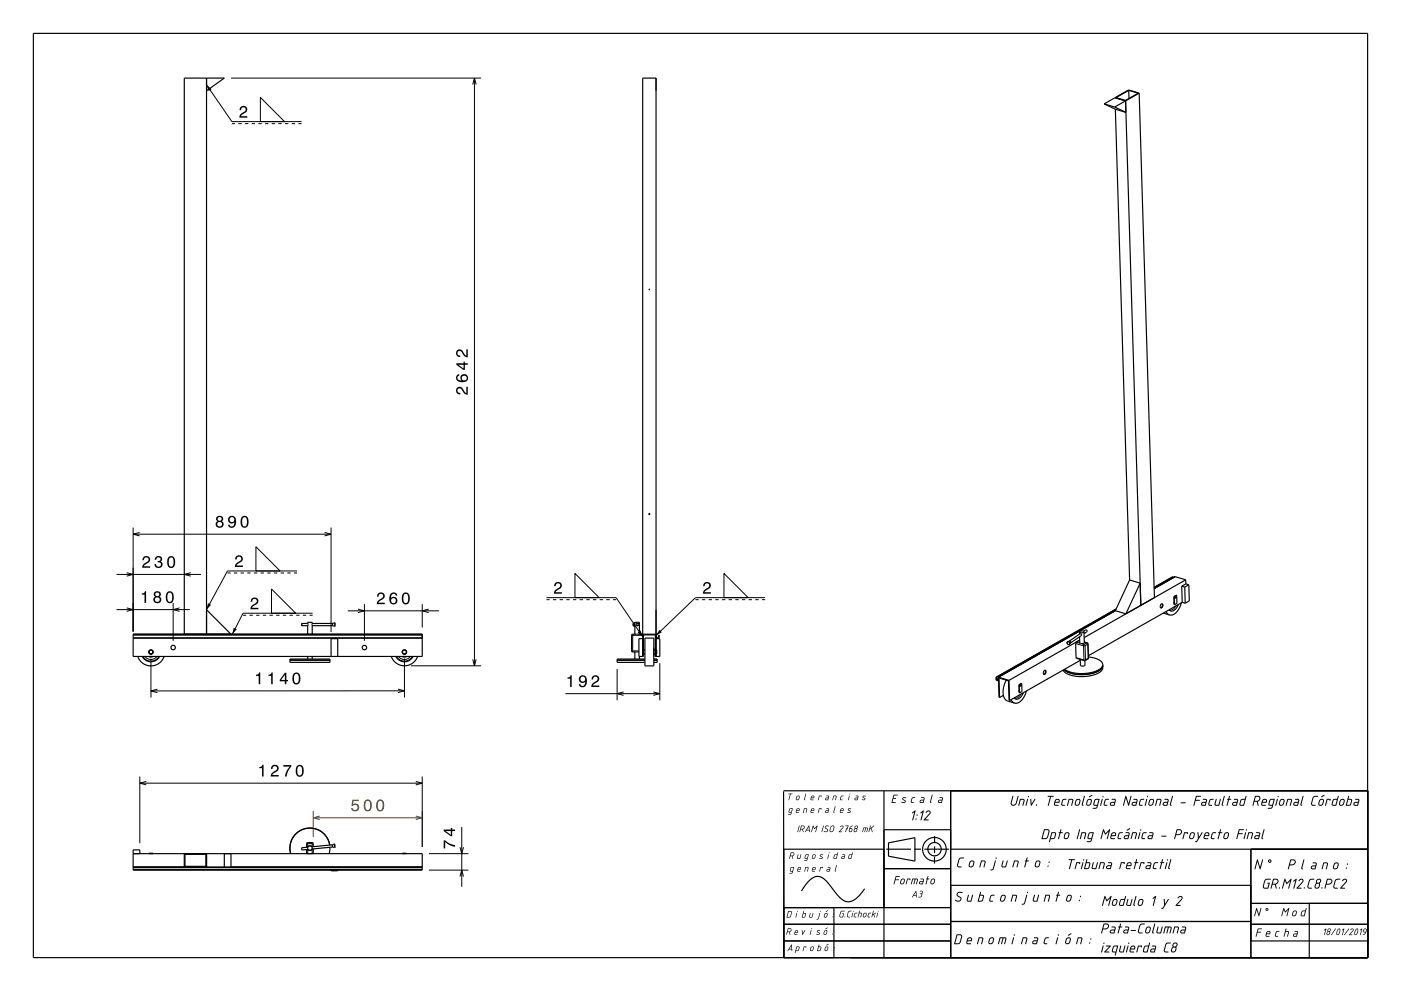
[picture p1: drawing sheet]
<svg xmlns="http://www.w3.org/2000/svg" width="420mm" height="297mm" viewBox="0 0 420 297" stroke-linecap="round" stroke-linejoin="round" font-family="sans-serif">
<g fill="none" stroke="#000" stroke-width=".35">
<path d="M10 10h400v277h-400zM61.9 23.4v166.7M61.9 27.2l5.3-3.8h-12v166.7M331 31.1l3.2 1M331 31.1l3.4 1.6M334.2 32.1l3.3 1.6M334.3 29.3l3.1 .9M334.4 32.7l3.1 1M334.4 32.7l4.2 141.1M334.5 29.3l3.9-2.2 2.8 .8-3.8 2.2zM337.4 30.2l.1 3.5M338.4 27.1l.1 2.4"/>
<path d="M341.5 27.9l-3.2-.9-7.3 4.1M341.5 27.9l-7.3 4.2M341.5 27.9l4.6 151.2-4.1 2.3-4.6-151.2M194.7 86.7h.1M194.5 154l.2-.1v.3zM338.6 173.8l3.2 1-4.3 9.2-3.1-1M338.6 173.8l-4.2 9.2M351.7 172.9v.2M351.7 172.9l-5.7 3.1M351.7 172.9l-5.7 3.2M351.9 178.8h.1M351.9 178.8l.2 2.5"/>
<path d="M352 178.8l.1 2.5M352.3 172.8l-6.3 3.6M352.4 178.9l-.1 .3M352.8 178.4l-.9 .4M352.8 178.4v2.4l-.7 .5M352.8 178.4l-.8 .4M354.3 175.7l.9 .2M354.3 175.7l.1 4.8M355.2 175.9l.1 4.9M355.5 173.8l-3.3-1-6.2 3.5M355.5 173.8v1.2M355.5 173.8l-30.5 17.3"/>
<path d="M355.5 175l.9 .3M355.5 175l-1.2 .7M356.4 175.3l.1 4.8-1.2 .7M356.4 175.3l-1.2 .6M39.9 190.1h86.7v6.6h-86.7zM39.9 191.3h86.7M39.9 190.3h86.7M41.3 196.7a4.2 4.2 0 0 0 3.9 2.9 4.2 4.2 0 0 0 4-2.9M42.6 196.7a2.92 2.92 0 0 0 5.2 0M44.5 196.7l.7 .2 .8-.2M44.6 195.1v.6M45 196h.5"/>
<path d="M45.1 196.7h.3M45.8 195.1v.6M61.9 182.7l7.3 7.4M86.9 197.5h12v1h-12zM86.9 197.8h12M90.4 186.8v.7M90.4 186.8h1.8M90.4 187.5h1.8M92.2 186.8v-.3h1.4v.4M92.2 187.5v2.6M92.2 196.7v.8M92.2 186.8v.7"/>
<path d="M93.6 186.9v.6M93.6 186.8h6.1M93.6 187.5v2.6M93.6 196.7v.8M93.6 187.5h6.1M99.2 196.7v-5.3h2v5.3M99.7 186.8l.7-.1v.4v.6l-.7-.2M99.7 186.8v.7M117.3 196.7a4.2 4.2 0 0 0 3.9 2.8 4.2 4.2 0 0 0 4-2.8M118.6 196.7a2.92 2.92 0 0 0 5.2 0M120.5 196.7l.7 .2 .8-.2M120.6 195.1v.6"/>
<path d="M121 196h.5M121.1 196.7h.3M121.8 195.1v.6M185 197.8h8.3M190.3 186.9l-.3 .2 .3 .4M190.3 186.7l-.3 .1-.2 .4 .1 .4 .4 .1M190.3 190.1v-3.6h1.4v3.6M190.3 195.4v2.1M191.2 186.8l-.5 .4 .2 .2 .3 .1M191.2 186.8l.4 .3-.4 .4M191.2 186.8l-.3 .4 .3 .3M191.7 196.7v.8"/>
<path d="M192.7 191.4h-1.2v5.3h1.4v-6.4h3.6v6.4h1.3v-5.3h-1.1M192.7 196.7v-173.3h4v173.3M192.9 196h.4M192.9 194.8h.4M193.3 191.2h2.7v8.4h-2.7zM193.3 197.5h-8.3v1h8.3M196 196h.5M196 197.5h1v1h-1M196 197.8h1M196 194.8h.5M196.7 191.1l.8 .2 .1-1-.1 .8h-.6l-.1-1-7.3 .1-.1 5.1 2.1 .1M196.7 194.8h.2v1.2h-.2"/>
<path d="M320.5 192.2l3.3-2.3 .4 .2v.4l-3.3 2.2M320.6 192.2l.3 .1v.4M320.6 192.2l-.6 .2v.5l.5 .3 .4-.5M323.5 192h.2M323.6 189.4v.6M323.6 190.8l.1 1.9M323.7 191.9l-21.2 12M323.7 192.5a.96 .96 0 0 0 1.4 .2v-.1M323.8 197.6l.1 1.8 .3 .2 1-.2v-1.4M323.9 197.9l-21.2 12M324.8 189.2l.7-.5 .4 .4-.9 .8M325 189.3l-.7 .4-.7-.3"/>
<path d="M325 189.3l-.7-.2-.7 .3M325 189.3l.1 3.3M325.1 192.4l.8 .3 .3 .3 .1 4.2-.2 .3-1 .5-2.5-.8-.1-4.4 .2-.4M325.1 192.5v.1M326.3 196.9a4.6 4.6 0 0 1 4.3 2.1v.2M330.6 199.2l-.4 .9-1 .7-1.6 .7-2 .3a9.5 9.5 0 0 1-6.4-1.2M330.6 199.2v.3M330.6 199.5l-.1 1.1-.9 .9-1.7 .8-2 .4a8.5 8.5 0 0 1-7.1-1.7l-.1-.2M334.4 183l-35.1 20 .2 6h.2M334.4 182.9l-35.2 20M334.6 182.6l-35.9 20.4M334.6 182.5l-36 20.5"/>
<path d="M348.1 181.1l.4-.1 .1 .6a.44 .44 0 0 1-.1 .6 .44 .44 0 0 1-.6-.1zM348.3 180.9l.1 .7-.4 .6M348.8 183.7l1.8 .6M349.6 183.3l.4 .6 .6 .4M352 180.4v.5M353.3 181.2a2.12 2.12 0 0 1-2.5 1.8l-.3-.2M354.2 180.7a3.9 3.9 0 0 1-3.5 3.6h-.1M354.4 180.5l-28.1 16M354.4 180.5l.9 .3M298.6 203v.8l.7 .2M298.6 203h.1M298.7 203v.7l.5 .2"/>
<path d="M299.2 203.9h.1M299.2 202.9v1M299.2 202.9l3.3 1M299.3 203.9v.1M299.3 204h.1M299.7 209l-.2-5.8 2.8 .8 .2 5.9h.2M300.8 208.4l-1.1 .6M301.7 203.8l-.9 2.7 .1 2.3 .9 1.2 2.4 .7M302.5 203.9l.2 6M303.1 209.7l.5 .7 .6 .3M305.5 205.2h.1M305.5 205.2l.1 2.5"/>
<path d="M305.5 206.8v.6M305.6 205.2v2.5M305.9 205.3l-.1 .3M306.3 204.8l-.7 .4M306.3 204.8l-.8 .4M306.3 204.8l.1 2.5-.8 .4M306.8 207.6a2.12 2.12 0 0 1-2.4 1.9l-.4-.3M307.7 207.1a3.9 3.9 0 0 1-3.4 3.6h-.1M313 202.1h-.1M313.2 202.1l.3-.4v-.7a.67 .67 0 0 0-.7 .4 .67 .67 0 0 0 .2 .7M313.2 202.1h-.2M313.3 200.9l.1 .6-.5 .6"/>
<path d="M319 200.7a10 10 0 0 0 11.3-.4l.3-.8-.3 .8-.9 .8-1.6 .6-1.9 .4a9.4 9.4 0 0 1-6.9-1.4zM234.9 237.2l.1 49.8v-32.5h30M234.9 237h175.1M265 237v50M285 237v50M39.9 255.8h86.7v5h-86.7v-6.1h2v1.1M39.9 259.8h86.7M39.9 260h86.7M44.6 255.8h1.2M55.2 255.8v4M55.4 256h6.3v3.6h-6.3zM61.9 255.8v4"/>
<path d="M67.2 255.8v4M69.2 255.8v4M91.9 254.6v1.2M93.5 253.8l-.6-.3-.6 .4-1.9 .2 .1 .6 1.8-.1 .7 .3 .6-.5 6.1-.5M93.9 253.7l-.1-1.1-1.6-.1-.3 .3v1.1M93.9 254.4v1.4M98.8 253.3a6 6 0 0 0-7.2-5 6 6 0 0 0-4.4 7.5M98.9 253.9l-.2 1.9M99.6 253.2l.8-.2v.9h-.7M99.6 253.2l.1 .7M99.6 253.2l-6.1 .6M120.6 255.8h1.2"/>
<path d="M265 248.7h20M265.7 254.5h7.4M274.1 254.5h2M274.3 258.1l-7.9-1.5v-4l7.9-1.5v7M277.1 254.5h7.4M280.2 256.7l-.1 2.1M280.2 253.7v2M280.2 250.6v2.1M285 254.5h125M375 254.5v32.5M39.9 260.6h86.7M99.2 260.8v.2h2v-.2"/>
<path d="M235 277h50M235 272h50M250 272v15M259.2 266.4a7.1 7.1 0 0 1-4.9 3.9 5 5 0 0 1-3.8-2.8l-.7-.8a9.5 9.5 0 0 0-4-4 4 4 0 0 0-4 2.1l-1.5 2.2M265 260.3h20M285 276.2h90M285 265.3h90M375 277h35M375 270.7h35M392.5 270.7v16.3M235 282h50M375 282h35"/>
<circle cx="352.4" cy="179.1" r=".18"/>
<circle cx="45.2" cy="195.4" r=".67"/>
<circle cx="45.2" cy="195.4" r=".6"/>
<circle cx="51.9" cy="194.1" r=".67"/>
<circle cx="109.2" cy="194.1" r=".67"/>
<circle cx="121.2" cy="195.4" r=".67"/>
<circle cx="121.2" cy="195.4" r=".6"/>
<circle cx="306" cy="205.5" r=".17"/>
<circle cx="92.9" cy="254.2" r=".68"/>
<circle cx="280.1" cy="254.5" r="3.5"/>
<circle cx="280.2" cy="254.5" r="2"/>
</g>
<g fill="none" stroke="#000" stroke-width=".3">
<path d="M61.9 25.4l7.6 11h20.9M69.2 23.4h75M69.5 37.1h1M71.5 37.1h1M73.5 37.1h1M75.5 37.1h1M77.5 37.1h1M78.1 29.2l7.2 7.2h-7.2zM79.5 37.1h1M81.5 37.1h1M83.5 37.1h1M85.5 37.1h1"/>
<path d="M87.5 37.1h1M89.5 37.1h.9M141.7 25.3l.5-1.9 .6 1.9M142.2 23.4v176.1M39.9 158.1v31.2M41.8 159.6l-1.9 .5 1.9 .5M97.3 159.6l1.9 .5-1.9 .5M99.2 158.1v31.3M34.9 172.2h25.3M38 171.6l1.9 .6-1.9 .5M39.9 160.1h59.3M57.2 171.6l-2 .6 2 .5"/>
<path d="M68.2 171.7h.9M70.1 171.7h1M72.1 171.7h1M74.1 171.7h1M76.1 171.7h1M76.7 163.9l7.3 7.2h-7.3zM78.1 171.7h1M80.1 171.7h1M81.4 176.5l7.2 7.3h-7.2zM82.1 171.7h1M84.1 171.7h1M86.1 171.7h1"/>
<path d="M88.1 171.7h1M89.1 171.1h-20.9l-6.3 11.6M163.8 179.1h20.9l8 11.7M163.8 179.7h1M165.8 179.7h1M167.8 179.7h1M169.8 179.7h1M171.8 179.7h1M172.4 171.9l7.2 7.2h-7.2zM173.8 179.7h1M175.8 179.7h1M177.8 179.7h1"/>
<path d="M179.8 179.7h1M181.8 179.7h1M183.8 179.7h.9M208.5 179.7h.9M210.4 179.7h1M212.4 179.7h1M214.4 179.7h1M216.4 179.7h1M217 171.9l7.3 7.2h-7.3zM218.4 179.7h1M220.4 179.7h1M222.4 179.7h1"/>
<path d="M224.4 179.7h1M226.4 179.7h1M228.4 179.7h1M229.4 179.1h-20.9l-11.8 11.3M34.9 182.7h22M38 182.2l1.9 .5-1.9 .5M39.9 191.1h86.7M42.9 196.7a2.74 2.74 0 0 0 4.7 0M43.5 196.7a2.24 2.24 0 0 0 3.5 0M45.2 197.4l.1 11.7M51.9 180.7v11.4M53.8 182.2l-1.9 .5 1.9 .5"/>
<path d="M72.9 184.4h.9M74.8 184.4h1M76.8 184.4h1M78.8 184.4h1M80.8 184.4h1M82.8 184.4h1M84.8 184.4h1M86.8 184.4h1M88.8 184.4h1M90.8 184.4h1M92.8 184.4h.9M93.7 183.8h-20.8l-3.3 6.3"/>
<path d="M100.3 186.7v1M104.2 183.1h27.4M107.3 182.5l1.9 .6-1.9 .5M109.2 181.1v11M118.9 196.7a2.74 2.74 0 0 0 4.7 0M119.5 196.7a2.24 2.24 0 0 0 3.5 0M121.2 197.4l.1 11.6M123.2 199.5h21M126.6 181.1v7M128.5 182.5l-1.9 .6 1.9 .5M141.7 197.6l.5 1.9 .6-1.9M189.3 190.4h3.4"/>
<path d="M189.3 195.1h2.2M189.7 190.1v5.3M190.3 186.7l-.5 .4 .1 .4 .4 .2M197.8 198.7v11.2M320.2 192.2l.5 .3v.5M322.5 192.8l2.3 .8M322.6 197.1l2.4 .7M322.7 192.4l1.1 .4M323.5 192h.2M324.1 192.9l.9 .2M324.8 193.6l.2 4.2M325 197.8l.1 .2"/>
<path d="M325 193.1l-.2 .5M325 193.1l.3 .4M325.1 192.4l.7 .3M325.3 193.5l-.5 .1M325.3 193.5l.1 4.3M325.4 197.8h-.4M325.4 197.8l-.1 .2M325.8 192.7l.3 .4M325.8 192.7l-.8 .4M325.9 192.7h-.1M326.1 193.1l-.8 .4M326.1 193.1l.1 4.2"/>
<path d="M326.2 193l-.1 .1M326.2 197.3l-.1 .2M326.2 197.3l-.8 .5M326.3 197.2l-.1 .1M352.5 181.6a1.64 1.64 0 0 1-2 1.1M47.2 206.6l-1.9 .5 1.9 .5M119.3 206.5l2 .5-2 .6M121.3 207l-76 .1M169.5 207.9h28.3M185 200.5v9.4M186.9 207.4l-1.9 .5 1.9 .5M195.9 207.4l1.9 .5-1.9 .5"/>
<path d="M299.2 203.4l-.5 .3M299.2 203.5l-.4 .2M299.2 203.8v.1M306.1 208a1.64 1.64 0 0 1-2.1 1.2M41.9 232.7v20M126.6 232.7v21.1M91.9 252.8h2M92.2 252.5v1.4M92.2 254.6v1.2M93.6 252.5v1.3M93.6 254.4v1.4M100.3 253l.1 1"/>
<path d="M128.6 255.8h11.8M137.9 253.9l.5 1.9 .5-1.9M138.4 247.8v18M39.9 260h86.7M39.9 260.6h86.7M128.6 260.8h11.8M137.9 262.7l.5-1.9 .5 1.9"/>
<circle cx="320.3" cy="192.8" r=".4"/>
</g>
<path d="M93.9 243.1v7.7M126.6 243.1v10.7" fill="none" stroke="#804000" stroke-width=".3"/>
<g fill="#000">
<path d="M61.9 25.4l1.5 1.3-.8 .6z" fill-rule="evenodd"/>
<path d="M72.1 32.1a1.18 1.18 0 0 1 2 .3 1.18 1.18 0 0 1-1 1.6l-.9 .8h1.9v.5h-2.4a2.75 2.75 0 0 1 1.8-2.1 .69 .69 0 0 0-.4-1.1 .69 .69 0 0 0-.8 .9h-.5z" fill-rule="evenodd"/>
<path d="M137 116.2a1.2 1.2 0 0 0-.2 1.4 1.2 1.2 0 0 0 1.2 .6v-.4a.7 .7 0 0 1-.9-.5 .7 .7 0 0 1 .5-.9 .7 .7 0 0 1 .9 .5l.2 .3a1.64 1.64 0 0 0 1.5 1.1v-2.4h-.4v1.9l-.4-.3-.8-1.2a1.11 1.11 0 0 0-1.6-.1zM137 112.4a1.44 1.44 0 0 0 .1 1.7 1.44 1.44 0 0 0 1.6 .5 1.26 1.26 0 0 0 1.6-1 1.26 1.26 0 0 0-1.1-1.5 1.11 1.11 0 0 0-1.1 .7 1.11 1.11 0 0 0 .3 1.3 1.02 1.02 0 0 1-1.3-.9l.2-.4 .4-.2v-.5zM138.4 113.3a.75 .75 0 0 1 1.5 0 .75 .75 0 0 1-1.5 0zM136.8 108.9v.4l2.1 1.6h.5v-1.6h.8v-.4h-.8v-.5h-.4v.5zM137.4 109.3h1.6v1.1zM137 105a1.2 1.2 0 0 0-.2 1.4 1.2 1.2 0 0 0 1.2 .6v-.4a.7 .7 0 0 1-.9-.6 .7 .7 0 0 1 .5-.8 .7 .7 0 0 1 .9 .5l.2 .3a1.64 1.64 0 0 0 1.5 1.1v-2.4h-.4v1.9l-.4-.3-.8-1.2a1.11 1.11 0 0 0-1.6-.1z" fill-rule="evenodd"/>
<path d="M65 154.8l-.2 .3a.8 .8 0 0 0 .4 1.1 1.09 1.09 0 0 0-.2 1.6 1.09 1.09 0 0 0 1.7 0 1.09 1.09 0 0 0-.2-1.6 .95 .95 0 0 0 .3-1.3 .95 .95 0 0 0-1.4-.3zM65.1 157.1a.71 .71 0 0 1 1.4 0 .71 .71 0 0 1-1.4 0zM65.2 155.5a.6 .6 0 0 1 1.2 0 .6 .6 0 0 1-1.2 0zM68.7 154.9a1.15 1.15 0 0 0-.1 1.7 1.15 1.15 0 0 0 1.7-.1 1.02 1.02 0 0 1-.8 1.3l-.5-.2-.2-.4h-.4a1.23 1.23 0 0 0 1.4 .9 1.23 1.23 0 0 0 1-1.4 1.41 1.41 0 0 0-.4-1.7 1.41 1.41 0 0 0-1.7-.1zM68.8 155.7a.75 .75 0 0 1 1.5 0 .75 .75 0 0 1-1.5 0zM72.4 155a2.02 2.02 0 0 0 .9 3.2 2.03 2.03 0 0 0 .9-3.2 1.11 1.11 0 0 0-1.8 0zM73 155.1h.6a2.37 2.37 0 0 1 0 2.6h-.6a2.38 2.38 0 0 1 0-2.6z" fill-rule="evenodd"/>
<path d="M43 166.9l-.3 1h.5a.7 .7 0 0 1 .5-.8 .7 .7 0 0 1 .8 .5 .7 .7 0 0 1-.5 .8l-.3 .2a1.63 1.63 0 0 0-1.1 1.6h2.4v-.5h-1.9l.9-.8a1.17 1.17 0 0 0 .9-1.6 1.17 1.17 0 0 0-1.9-.4zM46.7 166.9l-.3 .9h.4a.62 .62 0 0 1 .4-.8 .62 .62 0 0 1 .8 .3 .62 .62 0 0 1-.2 .8h-.5v.4a.72 .72 0 0 1 .9 .5 .72 .72 0 0 1-.5 .9 .72 .72 0 0 1-.9-.5v-.3h-.5a1.18 1.18 0 0 0 1.5 1.1 1.18 1.18 0 0 0 .6-1.8l-.2-.1a1.01 1.01 0 0 0 0-1.6 1.01 1.01 0 0 0-1.5 .2zM50.4 167.1a2.02 2.02 0 0 0 .9 3.2 2.03 2.03 0 0 0 .9-3.2 1.11 1.11 0 0 0-1.8 0zM51 167.1h.7a2.37 2.37 0 0 1 0 2.7h-.7a2.37 2.37 0 0 1 0-2.7z" fill-rule="evenodd"/>
<path d="M70.8 166.7a1.18 1.18 0 0 1 1.9 .3 1.18 1.18 0 0 1-.9 1.7l-.9 .8h1.9v.4h-2.4a2.76 2.76 0 0 1 1.8-2 .69 .69 0 0 0-.5-1.1 .69 .69 0 0 0-.8 .9h-.4z" fill-rule="evenodd"/>
<path d="M166.4 174.7a1.18 1.18 0 0 1 2 .3 1.18 1.18 0 0 1-1 1.7l-.8 .8h1.9v.4h-2.5a2.75 2.75 0 0 1 1.8-2 .69 .69 0 0 0-.4-1.1 .69 .69 0 0 0-.8 .9h-.5z" fill-rule="evenodd"/>
<path d="M211.1 174.7a1.18 1.18 0 0 1 1.9 .3 1.18 1.18 0 0 1-.9 1.7l-.9 .8h1.9v.4h-2.4a2.75 2.75 0 0 1 1.8-2 .69 .69 0 0 0-.5-1.1 .69 .69 0 0 0-.7 .9h-.5z" fill-rule="evenodd"/>
<path d="M42.5 177.8v.4h.8v2.5h.5v-3.5h-.4a.77 .77 0 0 1-.9 .6zM46.4 177.4l-.3 .3a.8 .8 0 0 0 .4 1.1 1.09 1.09 0 0 0-.2 1.6 1.09 1.09 0 0 0 1.7 0 1.09 1.09 0 0 0-.2-1.6 .95 .95 0 0 0 .3-1.3 .95 .95 0 0 0-1.4-.3zM46.4 179.7a.75 .75 0 0 1 1.5 0 .75 .75 0 0 1-1.5 0zM46.5 178.1a.6 .6 0 0 1 1.2 0 .6 .6 0 0 1-1.2 0zM50 177.6a2.02 2.02 0 0 0 .9 3.2 2.04 2.04 0 0 0 .9-3.2 1.11 1.11 0 0 0-1.8 0zM50.6 177.7h.6a2.38 2.38 0 0 1 0 2.6h-.6a2.38 2.38 0 0 1 0-2.6z" fill-rule="evenodd"/>
<path d="M62.4 180.8l.9 .5-1.4 1.4z" fill-rule="evenodd"/>
<path d="M70.1 188.1l.9 .5-1.4 1.5z" fill-rule="evenodd"/>
<path d="M75.5 179.4a1.18 1.18 0 0 1 1.9 .3 1.18 1.18 0 0 1-1 1.7l-.8 .8h1.9v.4h-2.4a2.75 2.75 0 0 1 1.8-2.1 .7 .7 0 0 0-.5-1 .7 .7 0 0 0-.8 .8h-.4z" fill-rule="evenodd"/>
<path d="M113.3 177.9l-.3 .9h.5a.7 .7 0 0 1 .5-.8 .7 .7 0 0 1 .9 .5 .7 .7 0 0 1-.5 .8l-.3 .2a1.63 1.63 0 0 0-1.2 1.6h2.5v-.5h-1.9l.8-.8a1.17 1.17 0 0 0 .9-1.6 1.17 1.17 0 0 0-1.9-.3zM117.2 177.8a2.4 2.4 0 0 0 .2 3.3 1.16 1.16 0 0 0 1.5-.4 1.16 1.16 0 0 0-.1-1.5 1.16 1.16 0 0 0-1.6 0 1.02 1.02 0 0 1 .8-1.2l.5 .1 .2 .4h.4a1.12 1.12 0 0 0-.7-.9 1.12 1.12 0 0 0-1.2 .2zM117.2 180a.75 .75 0 0 1 1.5 0 .75 .75 0 0 1-1.5 0zM120.7 178a2.02 2.02 0 0 0 1 3.2 2.03 2.03 0 0 0 .8-3.2 1.11 1.11 0 0 0-1.8 0zM121.3 178.1h.7a2.37 2.37 0 0 1 0 2.6h-.7a2.37 2.37 0 0 1 0-2.6z" fill-rule="evenodd"/>
<path d="M191.2 189.5l.8-.5 .7 1.8z" fill-rule="evenodd"/>
<path d="M197.7 188.7l.7 .8-1.7 .9z" fill-rule="evenodd"/>
<path d="M76.7 202.2v.4h.9v2.5h.4v-3.6h-.3a.77 .77 0 0 1-1 .7zM80.5 202.2v.4h.8v2.5h.5l-.1-3.6h-.3a.77 .77 0 0 1-.9 .7zM85.4 201.6l-1.5 2.1v.5h1.5v.9h.5v-.9h.4v-.4h-.4l-.1-2.2zM85.4 202.2v1.6h-1.1zM88 202a2.02 2.02 0 0 0 .9 3.2 2.03 2.03 0 0 0 .9-3.2 1.11 1.11 0 0 0-1.8 0zM88.5 202h.7a2.38 2.38 0 0 1 0 2.7h-.7a2.37 2.37 0 0 1 0-2.7z" fill-rule="evenodd"/>
<path d="M170.1 203v.4h.8v2.5h.5v-3.5h-.4a.77 .77 0 0 1-.9 .6zM173.8 202.7a1.15 1.15 0 0 0 0 1.7 1.15 1.15 0 0 0 1.7-.1 1.02 1.02 0 0 1-.9 1.3l-.4-.2-.2-.4h-.5a1.23 1.23 0 0 0 1.5 .9 1.23 1.23 0 0 0 .9-1.4 1.42 1.42 0 0 0-.3-1.8 1.42 1.42 0 0 0-1.8 0zM174 203.5a.75 .75 0 0 1 1.5 0 .75 .75 0 0 1-1.5 0zM177.7 202.7l-.4 .9h.5a.71 .71 0 0 1 .5-.8 .71 .71 0 0 1 .9 .5 .71 .71 0 0 1-.5 .9l-.3 .1a1.64 1.64 0 0 0-1.1 1.6h2.4v-.4h-1.9l.8-.8a1.17 1.17 0 0 0 1-1.7 1.17 1.17 0 0 0-1.9-.3z" fill-rule="evenodd"/>
<path d="M236.4 237.9h1.2l-.6 .1-.5 1.8 .3-1.8zM238.9 238.6l.5-.2 .3 .3-.1 .8-.3 .3h-.5l-.2-.2zM239 238.7l-.2 .7 .2 .2 .3-.1 .2-.6-.1-.3zM241.5 237.8l.2 .2-.4 1.8-.3-.2zM243.4 238.7l-.1 .3h.6v-.3zM243.3 238.6l.5-.2 .3 .3v.5h-.9v.3l.7 .1v.2l-.9-.2zM245.5 238.5l.8 .1-.1 .2-.1-.2h-.4l-.4 1.2zM247.7 238.5l.8 .1-.2 1.2-.9-.2 .2-.5 .7-.1v-.3zM247.6 239.3v.3h.5l.1-.4zM249.9 238.5l.9 .1-.3 1.2-.2-.1 .2-1.1h-.5l-.3 1.2h-.2zM252.2 238.5h.7l-.7 .3-.2 .7 .5 .1v.2l-.7-.2zM254.6 238.5l.1 .1-.4 1.2zM254.7 238a.13 .13 0 0 1 .2 0 .13 .13 0 0 1-.2 0zM256.5 238.5l.8 .1-.2 1.2h-.7l-.2-.2 .2-.5 .7-.1v-.3zM256.4 239.3v.3h.5l.1-.4zM258.7 238.6h.8l-.7 .2 .6 .5-.3 .5-.7-.1 .8-.2-.6-.5z" fill-rule="evenodd"/>
<path d="M267.9 238.2l1.2 .1-1 .1-.2 .8 .7 .1-.8 .1-.3 1h1v.2l-1.2 .1zM270.6 239.1l.5-.2 .6 .2-1 .2 .8 .7-.3 .6-1-.1 .1-.2 .8 .1 .2-.2-.8-.6zM273.4 239h1l-.9 .4-.2 .9 .6 .1v.3l-.6-.1-.3-.2zM276.2 238.9h.7l.3 .3-.4 1.5-.8-.1-.3-.2 .2-.6 1-.1v-.5h-.7zM276 240v.4h.7l.1-.5zM279.4 238.2l.2 .1-.5 2 .1 .3-.1 .1-.3-.4zM281.7 238.9h.7l.3 .3-.4 1.5-.8-.1-.3-.2 .2-.6 1-.1v-.5l-.7-.1zM281.5 240v.4h.7l.1-.5z" fill-rule="evenodd"/>
<path d="M133 251.9v2.4h.5v-2a5.2 5.2 0 0 0 2.9 1.5v-.5a5.3 5.3 0 0 1-3-1.4zM133 248.6v.5l2.1 1.5h.5v-1.5h.8v-.5h-.8v-.5h-.4v.5zM133.6 249.1h1.6v1.1z" fill-rule="evenodd"/>
<path d="M236.7 242.4l1-.1-.5 1.8-.9 .1v-.2h.7l.1-.4-.7-.2zM236.8 242.5l-.2 .8 .6 .1 .2-1zM239 242.5l-.1 .3h.6v-.3zM238.9 242.4l.5-.2 .3 .2v.6h-.9v.2l.7 .2v.2l-.9-.1zM241.1 242.3l.9 .1-.3 1.2v-1.2h-.5l-.3 1.2h-.2zM243.4 242.5l-.1 .3h.6v-.3zM243.3 242.4l.5-.2 .3 .3v.5h-.9v.3l.7 .1v.2l-.9-.1zM245.5 242.3l.8 .1-.1 .2-.1-.2h-.4l-.4 1.2zM247.7 242.3l.8 .1-.2 1.2-.9-.2 .2-.5 .7-.1v-.3zM247.6 243.1v.3h.5l.1-.4zM250.3 241.7h.2l-.4 1.9-.3-.2zM252.3 242.5l-.2 .3h.6v-.3zM252.1 242.4l.5-.2 .3 .2v.6h-.9v.3l.7 .1v.2l-.9-.1zM254.3 242.4l.3-.2 .6 .2-.8 .2 .6 .5-.2 .5-.8-.1 .8-.2-.6-.5z" fill-rule="evenodd"/>
<path d="M237.1 255.5l.7-.1 .3 .4-.1 .5-.4 .3 .1 .8-.3-.8h-.4l-.2 .8h-.2zM237.2 255.6l-.2 .8h.7l.2-.6zM239.2 256.1h.2l-.1 1.1h.4l.3-1.1h.2l-.4 1.3-.9-.2zM241.5 256.1h1l-.5 1.7-.9 .2v-.2h.7l.1-.4-.7-.2zM241.6 256.3l-.2 .8 .6 .1 .2-1zM243.7 256.2l.6-.2 .2 .3-.1 .8-.4 .3-.6-.2zM243.8 256.3l-.2 .7 .2 .2 .4-.1 .1-.7-.2-.2zM245.9 256.1l.9 .1-.8 .2 .6 .5-.2 .5-.8-.1 .8-.2-.6-.5zM248.4 256.1h.1l-.4 1.3zM248.5 255.6a.13 .13 0 0 1 .2 0 .13 .13 0 0 1-.2 0zM250.1 256.2l.8-.2 .2-.5h.2l-.6 1.9-.8-.2zM250.3 256.3l-.2 .9h.5l.3-1zM252.5 256.1l.6-.1 .3 .2-.3 1.2-.9-.2 .2-.5 .7-.1v-.3zM252.5 256.9l-.1 .3h.5l.1-.4zM254.5 256.2l.9-.2 .1-.5h.2l-.6 1.9-.8-.2zM254.7 256.3l-.2 .8 .5 .1 .3-1z" fill-rule="evenodd"/>
<path d="M237.1 260l1-.1-.5 1.8-.9 .1v-.2h.7l.1-.4-.7-.2zM237.2 260.1l-.2 .8 .6 .1 .2-1zM239.4 260.1l-.1 .3h.6v-.3zM239.3 260l.5-.2 .3 .3v.5h-.9v.3l.7 .1v.2h-.7l-.2-.2zM241.5 259.8l.9 .2-.3 1.2v-1.2h-.5l-.3 1.2h-.2zM243.8 260.1l-.1 .3h.6v-.3zM243.7 260l.5-.2 .3 .2v.6h-.9v.3l.7 .1v.2l-.9-.2zM245.9 259.9h.8l-.1 .3-.5-.2-.4 1.2zM248.1 259.9l.8 .1-.2 1.2h-.7l-.2-.2 .2-.5 .7-.1v-.3zM248 260.7v.3h.5l.1-.4zM250.7 259.3h.2l-.4 1.9-.3-.2z" fill-rule="evenodd"/>
<path d="M239.6 247.4l.1 .1-.6 1.9zM240.2 247.4h.7l.3 .4-.1 .5-.4 .3 .1 .8-.3-.8h-.4l-.3 .8-.1-.1zM240.3 247.6l-.2 .8 .7-.1 .2-.6zM242.4 247.8l-.5 .9h.6zM242.4 247.4l.2 .1 .1 1.9-.1-.1-.1-.4h-.7l-.4 .5zM243.7 247.4l.5 .8 .9-.8-.5 2-.2-.1 .4-1.4-.7 .6-.3-.7-.4 1.5h-.2zM246.8 247.4l.2 .1-.6 1.9zM247.5 247.6l.4-.2 .6 .2h-.7l-.3 .2v.3l.8 .6-.2 .5-.4 .2-.7-.3 .7 .1 .3-.3v-.3l-.7-.4zM249.3 247.7l-.4 1.2 .3 .3 .5-.3 .3-1-.2-.3zM249.1 247.6l.7-.2 .4 .5-.3 1.1-.7 .4-.5-.5zM252 247.6l.6-.2 .3 .3-.1 .4-1 1.1 .7 .2h-1l1.2-1.5-.3-.3-.5 .3zM253.4 247.4l1 .1-.4 .8 .2 .2h-.3l-.5 .9 .3-.9-.1-.1 .2-.1 .4-.7h-.7zM254.8 248.4l-.1 .6 .4 .2 .3-.7zM254.9 247.7l.8-.3-.8 .7 .5 .2 .2 .3-.3 .6-.5 .2-.3-.5zM256.4 247.5l.6-.1 .2 .4-.3 .5v.8l-.6 .3-.4-.4zM256.3 248.5l-.2 .6 .4 .1 .3-.7zM256.4 247.9a.33 .33 0 0 0 .6 0 .33 .33 0 0 0-.6 0zM258.8 248l1.3 .1-.2 1.3-.2-.1 .2-1.1h-.3l-.4 1.2 .2-1.2h-.4l-.3 1.1h-.2zM260.9 247.4l.1 .1-.2 .8 1.3-.9-.8 .8 .3 1.2-.5-1-.4 .3-.2 .7-.1-.1z" fill-rule="evenodd"/>
<path d="M273.4 243.5l1.1-.6-.9 3-.1-.2 .6-2.3-.5 .4zM274.4 245.5a.2 .2 0 0 1 .4 0 .2 .2 0 0 1-.4 0zM274.8 244.3a.2 .2 0 0 1 .4 0 .2 .2 0 0 1-.4 0zM275.9 243.5l1-.6-.8 3-.2-.2 .7-2.3-.5 .4zM277.7 243.2l.8-.3 .5 .4-.1 .6-1.5 1.7h.9l.1 .2-1.4 .1-.1-.3 1.8-2.1-.4-.3-.7 .4z" fill-rule="evenodd"/>
<path d="M287.6 257.2l.5-.2 .9 .1-.1 .2h-.9l-.4 .4-.4 1.7 .2 .3h.8v.3l-.9-.1-.4-.4zM290.8 258.1l.8-.2 .5 .3-.2 1.2-.5 .5-.6 .1-.4-.4zM291 258.3l-.3 1a.48 .48 0 0 0 .5 .4 .48 .48 0 0 0 .4-.5l.2-.7a.42 .42 0 0 0-.3-.4 .42 .42 0 0 0-.5 .2zM294.1 257.9h1l.4 .2-.4 1.9-.3-.2 .4-1.4-.2-.2h-.7l-.4 1.7h-.3zM298.3 257.9l.3 .1-.7 2.4-.4 .4-.5 .1-.1-.3 .7-.3zM298.5 257.2a.19 .19 0 0 1 .3 0 .19 .19 0 0 1-.3 0zM300.6 257.9l.3 .1-.4 1.4 .2 .3h.7l.4-1.7 .3-.1-.6 2-.9 .1-.4-.3zM304 257.9h1l.4 .2-.4 1.9-.3-.2 .4-1.4-.2-.2h-.7l-.4 1.7h-.3zM307.8 257l.3 .1-.2 .8 .6 .1-.7 .2-.6 1.8-.2-.2 .5-1.6-.3-.2 .4-.1zM310.6 258.1l.8-.2 .5 .4-.2 1.1-.5 .5h-.7l-.3-.3zM310.8 258.3l-.3 1a.48 .48 0 0 0 .5 .4 .48 .48 0 0 0 .4-.5l.2-.7a.42 .42 0 0 0-.3-.4 .42 .42 0 0 0-.5 .2zM314 259.6a.2 .2 0 0 1 .4 0 .2 .2 0 0 1-.4 0zM314.3 258.4a.2 .2 0 0 1 .4 0 .2 .2 0 0 1-.4 0z" fill-rule="evenodd"/>
<path d="M303.6 238.5l.2 .2-.5 2.1 .4 .4 .8-.4 .6-2.2h.3l-.7 2.3-.9 .6-.6-.2-.2-.5zM305.8 239.4h1l.3 .3-.4 1.8-.2-.2 .4-1.4-.3-.2h-.6l-.5 1.7h-.2zM308 239.4l.2 .2-.6 1.9zM308.1 238.8a.2 .2 0 0 1 .4 0 .2 .2 0 0 1-.4 0zM308.9 239.5h.3l.1 1.4 .8-1.5 .3 .1-1.2 2-.2-.1zM310.6 241.3a.19 .19 0 0 1 .3 0 .19 .19 0 0 1-.3 0zM314.1 238.5l1.8 .2-.8 .1-.8 2.7-.2-.2 .7-2.5h-.7zM316.6 239.9l-.2 .4h.9l.1-.3a.43 .43 0 0 0-.3-.3 .43 .43 0 0 0-.5 .2zM316.4 239.7l.8-.3 .5 .4-.1 .8h-1.3v.3l.1 .3h.9v.3h-1l-.3-.3zM318.6 239.6l1.1-.1v.2h-.8l-.2 .3-.3 1.1 .8 .1-.1 .3h-.7l-.3-.3zM320.4 239.4h1l.3 .3-.4 1.8-.2-.2 .4-1.4-.3-.2h-.6l-.4 1.7h-.3zM322.6 239.7l.8-.3 .5 .4-.2 1.1-.5 .6h-.7l-.3-.4zM322.8 239.9l-.3 1a.48 .48 0 0 0 .5 .3 .48 .48 0 0 0 .4-.5l.2-.7a.42 .42 0 0 0-.3-.4 .42 .42 0 0 0-.5 .3zM325 238.6l.2 .1-.6 2.4 .2 .3-.2 .1-.3-.4zM326 239.7l.8-.3 .5 .4-.2 1.1-.5 .6h-.6l-.4-.4zM326.2 239.9l-.3 1a.48 .48 0 0 0 .5 .3 .48 .48 0 0 0 .5-.5l.1-.7a.42 .42 0 0 0-.3-.4 .42 .42 0 0 0-.5 .3zM326.5 238.7l1-.4-.8 .6zM328.2 239.6l1.3-.2 .2 .2-.8 2.5-.4 .3h-.9v-.3l1-.1 .2-.5h-.7l-.3-.3zM328.4 239.8l-.3 1.3 .8 .1 .4-1.5zM330.3 239.4l.3 .2-.7 1.9zM330.5 238.8a.2 .2 0 0 1 .4 0 .2 .2 0 0 1-.4 0zM331.3 239.6l1.1-.1v.2h-.8l-.2 .3-.2 1.1 .7 .1v.3h-.8l-.2-.3zM333.3 239.4h.9l.3 .3-.4 1.8h-1l-.4-.3 .3-.8 1.1-.1 .1-.5-.9-.1zM333.1 240.7v.5h.8l.1-.6zM337.4 238.5l.3 .1 .6 2.2 .6-2.2h.3l-.8 2.9-.2-.1-.7-2.2-.6 2.2h-.3zM339.8 239.4h.9l.3 .3-.4 1.8h-1l-.3-.3 .2-.8 1.1-.1 .1-.5-.9-.1zM339.7 240.7l-.1 .5h.8l.2-.6zM341.9 239.6l1.1-.1-.1 .2h-.7l-.2 .3-.3 1.1 .8 .1v.3h-.8l-.3-.3zM343.7 239.4l.2 .2-.6 1.9zM343.9 238.8a.19 .19 0 0 1 .3 0 .19 .19 0 0 1-.3 0zM344.7 239.6l.8-.2 .5 .4-.3 1.1-.5 .6h-.6l-.3-.4zM344.9 239.9l-.4 1a.48 .48 0 0 0 .6 .3 .48 .48 0 0 0 .4-.5l.2-.7a.42 .42 0 0 0-.4-.4 .42 .42 0 0 0-.4 .3zM346.8 239.4h1l.3 .3-.4 1.8-.2-.2 .4-1.4-.3-.2h-.6l-.4 1.7h-.3zM349.1 239.4h.9l.3 .3-.4 1.8h-1l-.3-.3 .2-.8 1.2-.1v-.5l-.8-.1zM349 240.7l-.1 .5h.8l.2-.6zM351.4 238.5l.2 .2-.6 2.4 .2 .3-.2 .1-.3-.4zM354 240.5l1.3-.1 .2 .2-1.4 .1zM358.6 238.5l1.4 .2-1.2 .1-.3 .9h1.1l.1 .2-1.3 .1-.5 1.5-.1-.2zM360.6 239.4h.9l.3 .3-.4 1.8h-1l-.3-.3 .2-.8 1.2-.1v-.5l-.8-.1zM360.5 240.7l-.1 .5h.8l.2-.6zM362.7 239.6l1.1-.1v.2h-.8l-.2 .3-.3 1.1 .8 .1v.3h-.7l-.3-.3zM364.5 239.4l.3 .1-.4 1.5 .2 .2h.7l.4-1.7h.3l-.6 2h-1l-.3-.3zM366.9 238.5l.3 .2-.7 2.4 .3 .3-.2 .1-.4-.4zM368.5 238.5l.2 .1-.2 .8h.5l.1 .2-.6 .1-.7 1.8 .3-1.8-.2-.2 .3-.1zM369.9 239.4h.9l.4 .3-.5 1.8h-1l-.3-.3 .2-.8 1.2-.1v-.5l-.8-.1zM369.8 240.7l-.1 .5h.8l.2-.6zM372 239.6l1.2-.2 .2-.8h.3l-.8 2.9h-1l-.3-.3zM372.2 239.8l-.3 1.3 .8 .1 .4-1.5zM376.3 238.5h1.1l.4 .5-.1 .8-.6 .4 .2 1.3-.3-.1-.2-1.1h-.7l-.3 1.1h-.3zM376.5 238.8l-.4 1.2 1.1-.1 .3-.4v-.5zM378.7 239.9l-.2 .4h1v-.3a.43 .43 0 0 0-.3-.3 .43 .43 0 0 0-.5 .2zM378.5 239.7l.8-.3 .5 .3-.1 .9h-1.2l-.1 .3 .1 .3h.9v.3h-1l-.3-.3zM380.7 239.6l.5-.2 1 .1-.8 2.6-.4 .3h-.9v-.3l1-.1 .2-.5h-.8l-.2-.3zM380.9 239.8l-.3 1.3 .8 .1 .4-1.5zM382.8 239.4l.3 .2-.7 1.9zM383 238.8a.2 .2 0 0 1 .4 0 .2 .2 0 0 1-.4 0zM383.8 239.7l.8-.3 .5 .4-.2 1.1-.5 .6h-.7l-.3-.4zM384 239.9l-.3 1a.48 .48 0 0 0 .5 .3 .48 .48 0 0 0 .4-.5l.2-.7a.42 .42 0 0 0-.3-.4 .42 .42 0 0 0-.5 .3zM385.9 239.4h1l.4 .3-.4 1.8-.2-.2 .3-1.4-.2-.2h-.6l-.5 1.7h-.3zM388.3 239.4h.9l.3 .3-.5 1.8h-.9l-.4-.3 .3-.8 1.1-.1 .1-.5-.9-.1zM388.1 240.7v.5h.8l.1-.6zM390.5 238.5l.3 .2-.7 2.4 .3 .3-.2 .1-.4-.4zM393.7 238.8l.6-.3 .8 .1-1 .2-.3 .4-.5 1.7 .2 .3h.9l-.1 .3h-.9l-.4-.5zM395.6 239.7l.8-.3 .5 .4-.2 1.1-.5 .6h-.7l-.3-.4zM395.8 239.9l-.3 1a.48 .48 0 0 0 .5 .3 .48 .48 0 0 0 .4-.5l.2-.7a.42 .42 0 0 0-.3-.4 .42 .42 0 0 0-.5 .3zM396.1 238.7l1-.4-.9 .6zM397.7 239.4l1.2 .2-.2 .4-.1-.3h-.6l-.7 1.8zM399.7 239.6l1.2-.2 .2-.8h.2l-.7 2.9h-1.1l-.3-.3zM399.9 239.8l-.4 1.3 .9 .1 .4-1.5zM401.8 239.7l.8-.3 .5 .4-.2 1.1-.5 .6h-.6l-.4-.4zM402 239.9l-.3 1a.48 .48 0 0 0 .5 .3 .48 .48 0 0 0 .5-.5l.1-.7a.42 .42 0 0 0-.3-.4 .42 .42 0 0 0-.5 .3zM404.2 238.5l.3 .1-.2 .8h.8l.3 .6-.5 1.3-1.3 .2zM404.2 239.7l-.4 1.5 .9-.1 .3-1.1-.1-.3zM406.3 239.4h.9l.3 .3-.4 1.8h-1l-.3-.3 .2-.8 1.1-.1 .1-.5-.9-.1zM406.2 240.7l-.1 .5h.8l.2-.6z" fill-rule="evenodd"/>
<path d="M313 248.6l1.2-.1 .4 .7-.6 2-.5 .3h-1.2zM313.2 248.8l-.6 2.4h.9l.4-.4 .4-1.8-.2-.2zM315.2 249.4h1.1l.3 .6-.4 1.2-.3 .3h-.9l-.4 .9-.1-.2zM315.5 249.7l-.5 1.5h.8l.3-.3 .2-1.1zM318 248.5l.2 .1-.2 .8h.5l.1 .2-.7 .1-.6 1.8-.1-.2 .4-1.6-.2-.2 .3-.1zM319.3 249.7l.8-.3 .5 .4-.3 1.2-.4 .5h-.6l-.4-.4zM319.5 249.9l-.3 1a.48 .48 0 0 0 .5 .3 .48 .48 0 0 0 .4-.4l.2-.8a.42 .42 0 0 0-.3-.4 .42 .42 0 0 0-.5 .3zM323.5 248.6l.3 .1-.9 2.8-.1-.2zM324.2 249.4h1l.4 .3-.4 1.8-.2-.2 .3-1.4-.2-.2h-.6l-.5 1.7h-.3zM326.5 249.6l1.3-.2 .1 .2-.7 2.5-.5 .3h-.8v-.3l1-.1 .2-.5h-.8l-.3-.3zM326.7 249.8l-.4 1.3 .9 .1 .4-1.5zM330.7 248.5l.2 .1 .5 1.1 1.2-1.2 .2 .1-.8 2.9-.2-.2 .6-2.1-1 1-.6-1.1-.6 2.3h-.3zM333.5 249.9l-.2 .4h.9l.1-.3a.42 .42 0 0 0-.3-.4 .42 .42 0 0 0-.5 .3zM333.3 249.7l.7-.3 .5 .3v.9h-1.3l-.1 .3 .2 .3h.9v.3h-1l-.3-.3zM335.5 249.6l.3-.2 .8 .1-1 .5-.3 1.1 .8 .1-.1 .3h-.7l-.3-.3zM337.8 248.7l1-.4-.9 .6zM337.4 249.5l.9-.1 .4 .3-.5 1.8h-1l-.3-.3 .3-.8 1.1-.1v-.6h-.8zM337.3 250.7l-.1 .5h.8l.2-.6zM339.5 249.4h1l.3 .3-.4 1.8-.2-.2 .4-1.4-.3-.2h-.6l-.5 1.7h-.3zM341.6 249.4l.3 .2-.7 1.9-.1-.2zM341.8 248.8a.2 .2 0 0 1 .4 0 .2 .2 0 0 1-.4 0zM342.6 249.6l.4-.2 .8 .1-1.1 .5-.2 1.1 .7 .1v.3h-.7l-.3-.3zM344.6 249.4h.9l.3 .3-.5 1.8h-.9l-.4-.3 .3-.8 1.1-.1 .1-.5-.9-.1zM344.5 250.7l-.1 .5h.8l.1-.6zM348.2 250.5h1.4l.1 .1-1.4 .2zM352.8 248.6h1.2l.4 .7-.6 .8-1.2 .2-.5 1.2-.1-.2zM353 248.8l-.3 1.2 1-.1 .3-.5v-.4zM355 249.5l1-.1 .2 .2-.2 .4-.2-.3h-.6l-.6 1.8-.1-.2zM356.9 249.7l.8-.3 .5 .4-.3 1.2-.4 .5h-.6l-.4-.4zM357.1 249.9l-.3 1a.48 .48 0 0 0 .5 .3 .48 .48 0 0 0 .4-.4l.2-.8a.42 .42 0 0 0-.3-.4 .42 .42 0 0 0-.5 .3zM359 249.4l.3 .1 .1 1.4 .9-1.5 .2 .2-1.6 2.7-.5 .1-.1-.3h.3l.5-.8zM361.5 249.9l-.2 .4h.9l.1-.3a.42 .42 0 0 0-.4-.4 .42 .42 0 0 0-.4 .3zM361.2 249.7l.8-.3 .5 .3-.1 .9h-1.2l-.1 .3 .1 .3h1v.3h-1l-.4-.3zM363.4 249.6l.4-.2 .8 .1-1.1 .5-.2 1.1 .7 .1v.3h-.7l-.3-.3zM365.8 248.5l.3 .1-.2 .8 .5 .2-.6 .1-.6 1.8-.2-.2 .5-1.6-.3-.2 .3-.1zM367.1 249.7l.9-.3 .4 .4-.2 1.1-.5 .6h-.6l-.4-.4zM367.4 249.9l-.4 1a.48 .48 0 0 0 .6 .3 .48 .48 0 0 0 .4-.4l.2-.8a.42 .42 0 0 0-.4-.4 .42 .42 0 0 0-.4 .3zM371.4 248.6l1.4-.1 .1 .2-1.3 .1-.2 .9h1.1l.1 .2-1.3 .1-.6 1.5-.1-.2zM373.3 249.4l.3 .2-.7 1.9-.1-.2zM373.5 248.8a.2 .2 0 0 1 .4 0 .2 .2 0 0 1-.4 0zM374.3 249.4h.9l.4 .3-.4 1.8-.2-.2 .3-1.4-.2-.2h-.6l-.5 1.7h-.3zM376.6 249.4h.9l.3 .3-.5 1.8h-.9l-.4-.3 .3-.8 1.1-.1 .1-.5-.9-.1zM376.4 250.7v.5h.8l.1-.6zM378.8 248.5l.3 .2-.6 2.4 .2 .3-.3 .1-.3-.4z" fill-rule="evenodd"/>
<path d="M320.4 257.5l1.9 .1-.9 .2-.8 2.7-.1-.2 .6-2.5h-.6zM322.7 258.4l1.2 .1-.2 .5-.2-.3h-.6l-.6 1.8-.1-.2zM324.5 258.4l.3 .2-.6 1.9-.2-.2zM324.7 257.7a.2 .2 0 0 1 .4 0 .2 .2 0 0 1-.4 0zM325.7 257.5l.3 .1-.2 .8h.8l.3 .6-.5 1.3-1.3 .2-.1-.2zM325.7 258.7l-.4 1.5h.8l.2-.3 .3-1.1zM327.7 258.4l.2 .1-.4 1.5 .2 .2h.7l.5-1.7h.2l-.5 2h-1l-.3-.3zM329.8 258.4h1l.4 .2-.4 1.9-.2-.2 .3-1.5-.2-.1h-.6l-.5 1.7h-.3zM332.2 258.4h.9l.3 .3-.5 1.8h-1l-.3-.3 .3-.8 1.1-.1 .1-.5-.9-.1zM332 259.7v.4l.8 .1 .1-.6zM336 258.4h1.1l.1 .2-.2 .4-.1-.3h-.6l-.6 1.8-.2-.2zM338.2 258.8l-.2 .5h.9l.1-.3a.42 .42 0 0 0-.4-.4 .42 .42 0 0 0-.4 .2zM338 258.6l.7-.2 .5 .3-.1 .9h-1.2l-.1 .3 .1 .3h1v.3h-1l-.4-.3zM340.6 257.5l.3 .1-.2 .8h.5l.1 .2-.7 .1-.6 1.8-.1-.2 .4-1.6-.3-.2 .4-.1zM342 258.4h1l.1 .2-.2 .4-.1-.3h-.6l-.6 1.8-.2-.2zM344 258.4h.9l.3 .3-.5 1.8h-.9l-.4-.3 .3-.8 1.1-.1 .1-.5-.9-.1zM343.8 259.7v.5h.8l.1-.6zM346 258.6l.4-.2 .8 .1-1.1 .5-.2 1.1 .7 .1v.3h-.7l-.3-.3zM348.4 257.5l.3 .1-.2 .8 .5 .2-.6 .1-.6 1.8-.2-.2 .5-1.6-.3-.2 .4-.1zM349.7 258.4l.3 .2-.7 1.9-.1-.2zM349.9 257.7a.2 .2 0 0 1 .4 0 .2 .2 0 0 1-.4 0zM350.9 257.5l.2 .2-.6 2.4 .2 .3-.2 .1-.3-.4z" fill-rule="evenodd"/>
<path d="M376.8 257.6h.3l.7 2.3 .6-2.3h.2l-.8 2.9h-.2l-.6-2.3-.6 2.3h-.3zM380.1 258.1a.55 .55 0 0 1 1.1 0 .55 .55 0 0 1-1.1 0zM380.4 258.1a.25 .25 0 0 0 .5 0 .25 .25 0 0 0-.5 0zM386.8 257.6h1.2l.5 .8-.7 .8-1.1 .2-.5 1.1zM387.1 257.8l-.4 1.3 1.1-.2 .3-.4v-.4zM390.8 257.6l.2 .1-.6 2.4 .2 .4h-.2l-.3-.3zM393.5 258.5h.9l.3 .2-.4 1.8h-1l-.3-.2 .2-.8 1.2-.1v-.6l-.8-.1zM393.4 259.8v.4l.7 .1 .2-.6zM396.7 258.5h1l.4 .2-.4 1.8-.3-.1 .4-1.5-.2-.2h-.6l-.5 1.8-.3-.1zM400.1 258.7l.8-.2 .4 .4-.2 1.2-.5 .4h-.6l-.4-.4zM400.2 258.9l-.3 1a.48 .48 0 0 0 .5 .4 .48 .48 0 0 0 .5-.5l.1-.7a.42 .42 0 0 0-.3-.4 .42 .42 0 0 0-.5 .2zM403.4 260.2a.2 .2 0 0 1 .4 0 .2 .2 0 0 1-.4 0zM403.8 259a.2 .2 0 0 1 .4 0 .2 .2 0 0 1-.4 0z" fill-rule="evenodd"/>
<path d="M236.3 273.1l.8-.1 .3 .5-.4 1.3-1.2 .2zM236.4 273.2l-.4 1.6 .8-.1 .4-1.2-.1-.3zM238.8 273.6l.2 .1-.5 1.3zM238.9 273.2a.15 .15 0 0 1 .3 0 .15 .15 0 0 1-.3 0zM240.9 273l.1 .1-.1 .5 .6 .1 .1 .3-.3 .9-.9 .1zM240.9 273.8l-.3 1 .7-.2 .1-.7zM242.8 273.6l.2 .1-.2 1 .1 .1h.4l.4-1.1h.1l-.3 1.3-.9-.2zM245.7 273.6l.2 .1-.5 1.7-.6 .2 .4-.3zM245.8 273.2a.15 .15 0 0 1 .3 0 .15 .15 0 0 1-.3 0zM247.3 273.8l.5-.2 .3 .3-.1 .7-.3 .4h-.5l-.2-.3zM247.4 273.9l-.2 .8 .2 .1 .3-.1 .2-.7-.1-.2zM247.6 273.1l.6-.2-.5 .4zM249.6 274.8a.15 .15 0 0 1 .3 0 .15 .15 0 0 1-.3 0zM249.8 274a.15 .15 0 0 1 .3 0 .15 .15 0 0 1-.3 0z" fill-rule="evenodd"/>
<path d="M236.2 278.2h.8l.3 .3-.1 .5-.5 .3 .2 .9-.3-.8h-.5l-.2 .7h-.2zM236.4 278.4l-.3 .8 .8-.1 .2-.6zM238.6 279.1l-.2 .3h.6v-.4zM238.4 278.9l.6-.1 .3 .2-.1 .6h-.8l-.1 .2 .1 .2h.6v.2l-.9-.2zM240.4 278.8h.2l.1 .9 .5-.9h.2l-.8 1.4zM243.1 278.8l.2 .1-.5 1.3zM243.2 278.3a.15 .15 0 0 1 .3 0 .15 .15 0 0 1-.3 0zM245 278.9l.4-.1 .5 .1-.8 .2 .7 .6-.3 .4-.8-.1 .9-.2-.7-.5zM247.2 278.9l.5-.1 .3 .2-.1 .8-.4 .3-.6-.2zM247.3 279.1l-.2 .7 .2 .2 .3-.2 .2-.6-.1-.2zM247.5 278.3l.6-.3-.5 .5zM249.5 279.9a.13 .13 0 0 1 .2 0 .13 .13 0 0 1-.2 0zM249.7 279.1a.15 .15 0 0 1 .3 0 .15 .15 0 0 1-.3 0z" fill-rule="evenodd"/>
<path d="M252.1 273.1l1.1-.1-.8 .2-.3 .2-.3 1.1 .2 .2h.6l.2-.8-.3-.1h.5l-.3 1.1h-.8l-.3-.3zM253.2 274.8a.13 .13 0 0 1 .2 0 .13 .13 0 0 1-.2 0zM254.3 273.1l1-.1-.9 .4-.3 1.2 .7 .2-.1 .1h-.5l-.3-.3zM255.6 273.6l.2 .1-.5 1.2zM255.7 273.1a.15 .15 0 0 1 .3 0 .15 .15 0 0 1-.3 0zM256.2 273.7l.8-.1-.7 .3-.2 .7 .6 .2-.1 .1-.6-.2zM257.6 273h.2l-.1 .5 .7 .3-.3 1.1v-1.2h-.5l-.3 1.2h-.2zM258.9 273.7l.6-.2 .3 .3-.1 .8-.3 .3-.7-.2zM259.1 273.9l-.2 .6 .2 .2 .3-.1 .2-.7-.2-.2zM260.4 273.6h.8l-.7 .3-.2 .7 .5 .2v.1l-.7-.2zM261.8 273l.1 .1-.2 .9 .8-.5 .1 .2-.5 .3 .1 .9-.3-.8-.6 .8zM263.1 273.6l.1 .1-.4 1.2zM263.2 273.1a.13 .13 0 0 1 .2 0 .13 .13 0 0 1-.2 0z" fill-rule="evenodd"/>
<path d="M268.5 262.6l1.3 .1-1.1 .1-.2 .7 .9 .1 .1 .1-1 .1-.5 1.2zM270.2 263.5l.7-.2 .4 .4-.3 1-.4 .3h-.5l-.3-.3zM270.4 263.7l-.3 .9 .4 .2 .3-.2 .2-.9-.2-.2zM272 263.3l1 .1-.2 .4-.1-.3h-.6l-.5 1.5zM273.5 263.3l1.6 .1-.3 1.6-.2-.1 .3-1.2-.2-.2h-.2l-.5 1.5 .2-1.5h-.5l-.4 1.5h-.2zM276 263.3h.7l.3 .2-.4 1.5h-.8l-.3-.2 .2-.6 1-.2v-.4l-.7-.1zM275.9 264.4l-.1 .4h.7l.1-.5zM278.1 262.6h.2l-.1 .7 .4 .2h-.5l-.5 1.5 .2-1.5-.2-.1 .3-.1zM279.2 263.5l.7-.2 .4 .4-.2 1-.4 .3h-.5l-.3-.3zM279.4 263.7l-.3 .9 .4 .2 .4-.2 .2-.9-.3-.2z" fill-rule="evenodd"/>
<path d="M274.5 267.4l-.5 .9h.6zM274.5 267l.2 .1 .1 1.8-.2-.4h-.7l-.4 .5zM275.8 267h.7l.2 .5-.3 .4-.1 .8-.9 .3-.1-.2 .8-.2 .2-.5-.5-.3 .7-.3-.1-.3h-.6z" fill-rule="evenodd"/>
<path d="M287 267.6l.8-.4 .8 .3-.1 .2-1-.1-.4 .3 .1 .5 1 .8-.1 .7-.6 .3h-.7l-.5-.4 .2-.2 1 .3 .4-.4v-.4l-1.1-.7zM290.2 268.2l.3 .1-.4 1.4 .2 .2h.7l.4-1.7h.3l-.6 2h-1l-.3-.3zM293.9 267.3l.2 .1-.2 .7 .9 .1 .2 .5-.5 1.4-1.3 .1-.1-.1zM293.8 268.4l-.4 1.5h.8l.2-.3 .3-1.1zM297 268.4l.5-.3 .7 .1-.1 .2-.8 .1-.2 .2-.2 1.1 .7 .2v.2h-.7l-.3-.3zM300.2 268.4l.8-.3 .5 .4-.2 1.2-.5 .5h-.6l-.4-.3zM300.4 268.6l-.3 1a.48 .48 0 0 0 .5 .4 .48 .48 0 0 0 .4-.5l.2-.7a.42 .42 0 0 0-.3-.4 .42 .42 0 0 0-.5 .2zM303.5 268.2l1-.1 .4 .3-.4 1.8-.3-.1 .4-1.4-.2-.3h-.7l-.4 1.8h-.3zM307.7 268.2l.3 .1-.7 2.4-.4 .4h-.5v-.2l.6-.2zM307.9 267.5a.19 .19 0 0 1 .3 0 .19 .19 0 0 1-.3 0zM310 268.2l.3 .1-.4 1.4 .2 .2h.7l.4-1.7h.3l-.6 2h-.9l-.4-.2zM313.4 268.2l1-.1 .4 .3-.4 1.8-.3-.1 .4-1.4-.2-.3h-.7l-.4 1.8h-.3zM317.2 267.3l.3 .1-.2 .7h.5v.3h-.6l-.6 1.8-.2-.1 .5-1.7-.3-.2 .4-.1zM320 268.4l.8-.3 .5 .4-.2 1.2-.5 .5h-.6l-.4-.3zM320.2 268.6l-.3 1a.48 .48 0 0 0 .5 .4 .48 .48 0 0 0 .4-.5l.2-.7a.43 .43 0 0 0-.3-.4 .43 .43 0 0 0-.5 .2zM323.4 269.9a.2 .2 0 0 1 .4 0 .2 .2 0 0 1-.4 0zM323.7 268.7a.2 .2 0 0 1 .4 0 .2 .2 0 0 1-.4 0z" fill-rule="evenodd"/>
<path d="M331.1 268.5l.3 .1 .5 1.1 1.1-1.2 .2 .1-.8 2.9-.2-.2 .6-2.1-1 1-.5-1.1-.7 2.3h-.2zM333.7 269.7l.8-.3 .5 .4-.2 1.1-.5 .6h-.6l-.4-.4zM333.9 269.9l-.3 1a.48 .48 0 0 0 .5 .3 .48 .48 0 0 0 .4-.5l.2-.7a.42 .42 0 0 0-.3-.4 .42 .42 0 0 0-.5 .3zM335.9 269.6l1.2-.2 .2-.8h.3l-.8 2.9h-1l-.3-.3zM336.1 269.8l-.4 1.3 .9 .1 .4-1.5zM338 269.4l.3 .1-.4 1.5 .3 .2h.6l.4-1.7h.3l-.5 2h-1l-.3-.3zM340.5 268.5l.2 .2-.7 2.4 .3 .3-.3 .1-.3-.4zM341.5 269.6l.9-.2 .4 .5-.3 1.1-.5 .5h-.6l-.3-.4zM341.7 269.9l-.3 1a.48 .48 0 0 0 .5 .3 .48 .48 0 0 0 .4-.5l.2-.7a.42 .42 0 0 0-.3-.4 .42 .42 0 0 0-.5 .3zM345.6 269.1l1-.5-.9 2.9-.1-.2 .6-2.3-.5 .4zM348.9 269.4l.3 .1 .1 1.4 .8-1.5 .3 .2-1.7 2.7-.5 .1v-.2l.3-.1 .5-.8zM353.2 268.8l1-.3 .3 .8-1.6 1.9h1v.3h-1.4l-.1-.2 1.8-2.1v-.3l-.3-.1-.8 .4z" fill-rule="evenodd"/>
<path d="M330.9 276.8h1.2l.4 .8-.6 .8-1.2 .2-.5 1.2-.1-.2zM331.1 277.1l-.3 1.2 1-.1 .3-.5v-.4zM333.2 277.7h.9l.4 .3-.5 1.8h-1l-.3-.4 .3-.7 1.1-.1v-.6h-.8zM333.1 279l-.1 .4 .9 .1 .1-.6zM335.8 276.8l.3 .1-.2 .8h.5l.1 .2-.7 .1-.6 1.8-.1-.2 .4-1.6-.3-.2 .4-.1zM337.3 277.7h.9l.3 .3-.4 1.8h-1l-.4-.4 .3-.7 1.1-.1 .1-.6h-.9zM337.1 279v.4l.8 .1 .2-.6zM339 278.8l1.4-.1 .1 .2-1.4 .1zM341.8 277l.5-.2 .9 .1-.1 .2h-.9l-.4 .4-.4 1.7 .3 .2 .7 .1v.3l-.9-.1-.4-.4zM343.7 277.9l.9-.2 .4 .4-.3 1.2-.4 .4h-.6l-.4-.4zM343.9 278.1l-.3 1a.48 .48 0 0 0 .5 .4 .48 .48 0 0 0 .4-.5l.2-.7a.42 .42 0 0 0-.3-.4 .42 .42 0 0 0-.5 .2zM346.1 276.8l.2 .1-.6 2.5 .2 .3-.2 .1-.3-.4zM347.1 277.7l.2 .1-.3 1.5 .2 .2h.6l.5-1.7 .3-.1-.6 2.1h-1l-.3-.3zM349.3 277.7h1.5l.4 .2-.4 1.8-.2-.1 .4-1.4-.3-.2h-.3l-.6 1.8-.1-.2 .4-1.6h-.6l-.5 1.7h-.2zM352.1 277.7h1l.3 .2-.4 1.9-.2-.2 .3-1.4-.2-.2h-.6l-.5 1.7h-.3zM354.4 277.7h.9l.3 .3-.4 1.8h-1l-.4-.4 .3-.7 1.1-.1 .1-.6h-.9zM354.2 279v.4l.8 .1 .1-.6z" fill-rule="evenodd"/>
<path d="M376.6 272.1l.2 .1 .6 1.8 .5-1.8h.2l-.7 2.4-.7-1.9-.5 1.8h-.2zM379.4 272.6a.45 .45 0 0 1 .9 0 .45 .45 0 0 1-.9 0zM379.6 272.6a.2 .2 0 0 0 .4 0 .2 .2 0 0 0-.4 0zM384.8 272.1l.2 .1 .4 .9 1.1-.9-.7 2.4-.1-.1 .5-1.8-.9 .8-.4-.9-.5 1.9h-.3zM387.7 273l.7-.1 .4 .3-.2 1-.5 .4h-.5l-.3-.4zM387.9 273.3l-.3 .9 .4 .2 .3-.3 .2-.8-.2-.2zM390.3 273l1-.1 .2-.7h.2l-.7 2.4h-.8l-.3-.2zM390.5 273.2l-.3 1.1 .7 .1 .3-1.3z" fill-rule="evenodd"/>
<path d="M379.2 263.6l.6-.3 1.2 .1-.1 .2-1.2 .1-.4 .4-.4 1.6 .2 .3h.9l.3-1.2h-.3l-.1-.2h.8l-.6 1.7h-1.1l-.4-.4zM381.7 263.4h1.1l.5 .5-.2 .7-.6 .5 .2 1.2-.5-1.2h-.7l-.3 1.2h-.3zM381.9 263.6l-.3 1.2 1-.1 .4-.4-.1-.5zM383.4 266.1a.2 .2 0 0 1 .4 0 .2 .2 0 0 1-.4 0zM385.1 263.4h.2l.5 1.2 1.1-1.2h.3l-.8 2.9-.2-.1 .6-2.2-1 1-.6-1-.6 2.3-.3-.1zM387.7 264l1-.6-.8 2.9-.2-.1 .6-2.3-.4 .3zM389.5 263.6l.8-.2 .5 .4-.2 .6-1.4 1.6h.9l.1 .2-1.4 .1-.1-.2 1.8-2-.1-.3-.3-.2-.8 .5zM390.8 266.1a.2 .2 0 0 1 .4 0 .2 .2 0 0 1-.4 0zM392.6 263.6l.6-.3 .8 .1-.1 .2-.9 .1-.4 .4-.4 1.7 .2 .2 .8 .1v.2h-.9l-.4-.5zM394.8 263.6l.9-.2 .4 .6-.5 .7 .2 .5-.3 .7-.9 .4-.4-.1-.1-.5 .5-1-.1-.5zM394.6 265l-.2 .7a.48 .48 0 0 0 .5 .4 .48 .48 0 0 0 .4-.5l.1-.4a.42 .42 0 0 0-.3-.4 .42 .42 0 0 0-.5 .2zM394.8 264.1a.49 .49 0 0 0 .9 0 .49 .49 0 0 0-.9 0zM396.1 266.1a.2 .2 0 0 1 .4 0 .2 .2 0 0 1-.4 0zM397.8 263.4h1.2l.4 .8-.5 .8-1.3 .1-.4 1.2-.1-.1zM398 263.6l-.3 1.2 1-.1 .4-.3v-.5zM400.3 263.6l.6-.3 .9 .1-.1 .2-.9 .1-.4 .4-.4 1.7 .2 .2 .8 .1v.2h-.9l-.4-.5zM402.5 263.6l.9-.2 .4 .4-.1 .6-1.5 1.6h1v.2l-1.4 .1-.1-.2 1.8-2v-.3l-.3-.2-.8 .5z" fill-rule="evenodd"/>
<path d="M396.9 278.7l.7-.4-.5 2 .3-1.7-.4 .3zM398.1 278.4l.6-.1 .3 .4-.3 .5-.1 .8-.6 .3-.3-.5zM398 279.4l-.1 .5 .3 .1 .4-.6zM398.1 278.8a.35 .35 0 0 0 .7 0 .35 .35 0 0 0-.7 0zM400.4 278.3l.1 .1-1.5 1.8zM401.3 278.5l-.5 1.3a.28 .28 0 0 0 .4 .3 .28 .28 0 0 0 .2-.4l.2-1-.1-.2zM401.1 278.4a.49 .49 0 0 1 .7 0 .49 .49 0 0 1 0 .7 .84 .84 0 0 1-1.1 1v-.8zM402.3 278.7l.7-.4-.6 2 .3-1.7-.3 .3zM404.3 278.3l.1 .1-1.4 1.9zM404.9 278.5l.7-.2 .2 .5-1.1 1.3 .7 .1-.9 .1 1.1-1.6-.2-.2-.5 .3zM406.7 278.5l-.5 1.3a.28 .28 0 0 0 .4 .3 .28 .28 0 0 0 .1-.4l.3-1.1zM406.5 278.4a.48 .48 0 0 1 .7 0 .48 .48 0 0 1 0 .7 .84 .84 0 0 1-1.1 1l-.1-.7zM407.7 278.7l.7-.4-.6 2 .3-1.7-.3 .3zM409 278.6l-.1 .6 .5 .1 .1-.7zM408.9 278.4l.5-.1 .3 .4-.4 1.2-.7 .4v-.2l.7-.6-.6-.2z" fill-rule="evenodd"/>
<path d="M237.2 283.5l-.5 .9h.6zM237.2 283.1h.2l.1 1.9h-.2v-.4h-.8l-.4 .4zM238.8 283.7h.7l.2 .3-.3 .9-.8 .2-.2 .6zM238.9 283.9l-.2 1 .6-.2 .2-.8zM241 283.7l.8 .1-.2 .3-.1-.2h-.4l-.4 1.2zM243.1 283.8l.6-.1 .3 .2-.2 .8-.3 .3h-.4l-.3-.2zM243.3 283.9l-.3 .7 .3 .3 .3-.2 .2-.6-.1-.2zM245.5 283.1l.1 .1-.1 .5h.6l.1 .3-.3 1-.9 .1zM245.5 283.9l-.3 1 .6-.1 .2-.7-.1-.2zM247.4 283.8l.6-.1 .3 .2-.1 .8-.4 .3h-.4l-.2-.2zM247.6 283.9l-.2 .7 .2 .3 .3-.2 .2-.6-.1-.2zM247.8 283.2l.6-.3-.5 .4zM249.8 284.8a.13 .13 0 0 1 .2 0 .13 .13 0 0 1-.2 0zM250 284a.15 .15 0 0 1 .3 0 .15 .15 0 0 1-.3 0z" fill-rule="evenodd"/>
<path d="M286.8 280h1.3l.4 .7-.7 2-.4 .3h-1.3zM287 280.3l-.6 2.4h.9l.4-.5 .4-1.7-.2-.2zM290.3 281.4l-.2 .4h1v-.3a.43 .43 0 0 0-.3-.3 .43 .43 0 0 0-.5 .2zM290.2 281.1l.7-.2 .5 .4-.1 .8h-1.2l-.1 .3 .1 .3h.9v.3h-1l-.3-.3zM293.4 280.9h1.1l.3 .3-.5 1.8-.2-.2 .4-1.4-.2-.2h-.7l-.4 1.7h-.3zM296.7 281.1l.9-.2 .4 .4-.3 1.2-.4 .4-.6 .1-.4-.4zM296.9 281.4l-.3 1a.48 .48 0 0 0 .5 .3 .48 .48 0 0 0 .4-.5l.2-.7a.42 .42 0 0 0-.3-.4 .42 .42 0 0 0-.5 .3zM299.7 280.9l1.9 .2 .1 .3-.4 1.6-.3-.1 .4-1.5-.2-.2h-.3l-.6 1.8-.2-.2 .4-1.6h-.6l-.4 1.7h-.3zM303.8 280.9l.2 .2-.6 1.9-.2-.2zM303.9 280.3a.2 .2 0 0 1 .4 0 .2 .2 0 0 1-.4 0zM306.6 280.9h1.1l.3 .2-.4 1.9-.3-.2 .4-1.4-.2-.2h-.7l-.4 1.7h-.3zM310 280.9h.9l.3 .3-.4 1.8h-1l-.3-.3 .3-.8 1.1-.1v-.5l-.9-.1zM309.9 282.2l-.1 .4 .8 .1 .2-.6zM313.3 281.1l.4-.2 .7 .1-1 .5-.2 1.1 .7 .1v.3h-.7l-.3-.3zM317 280.9l.2 .2-.6 1.9-.2-.2zM317.1 280.3a.2 .2 0 0 1 .4 0 .2 .2 0 0 1-.4 0zM319.8 281.1l.8-.2 .4 .4-.2 1.1-.5 .5-.6 .1-.4-.4zM319.9 281.4l-.3 1a.48 .48 0 0 0 .5 .3 .48 .48 0 0 0 .5-.5l.1-.7a.42 .42 0 0 0-.3-.4 .42 .42 0 0 0-.5 .3zM320.2 280.2l1-.4-.9 .6zM323.1 280.9h1.1l.3 .3-.5 1.8-.2-.2 .4-1.4-.2-.2h-.7l-.4 1.7h-.3zM326.5 282.6a.2 .2 0 0 1 .4 0 .2 .2 0 0 1-.4 0zM326.8 281.5a.2 .2 0 0 1 .4 0 .2 .2 0 0 1-.4 0z" fill-rule="evenodd"/>
<path d="M330.6 283.4l.3 .2-.7 1.9-.1-.2zM330.8 282.7a.2 .2 0 0 1 .4 0 .2 .2 0 0 1-.4 0zM331.5 283.4l1.5 .1-1.5 1.7h1v.3l-1.5-.1 1.5-1.7h-.9zM333.8 283.6l.4-.2 1 .1-.8 2.9-.2-.2 .2-.7-.8-.1-.3-.3zM334 283.8l-.4 1.2 .9 .2 .4-1.5zM335.9 283.4l.3 .1-.4 1.4 .2 .3h.6l.5-1.7 .3-.1-.6 2-.9 .1-.4-.3zM338.1 283.4l.2 .1-.6 2-.2-.2zM338.2 282.7a.2 .2 0 0 1 .4 0 .2 .2 0 0 1-.4 0zM339.3 283.8l-.2 .5h.9l.1-.3a.42 .42 0 0 0-.4-.4 .42 .42 0 0 0-.4 .2zM339.1 283.6l.8-.2 .4 .3-.1 .9h-1.2l-.1 .3 .1 .3h.9v.3h-.9l-.4-.3zM341.2 283.4h1l.2 .1-.2 .5-.2-.3h-.6l-.6 1.8-.1-.2zM343.1 283.6l1.2-.2 .2-.9h.3l-.8 2.9-1 .1-.3-.3zM343.3 283.7l-.4 1.3 .9 .2 .4-1.5zM345.4 283.4h.9l.3 .3-.5 1.8h-.9l-.4-.4 .3-.7 1.1-.1 .1-.6h-.9zM345.2 284.7v.4l.8 .1 .1-.6zM349.5 282.7l.6-.2 .9 .1-.1 .2h-.9l-.4 .4-.4 1.7 .2 .3h.8l-.1 .3-.8-.1-.4-.4zM351.8 282.7l.9-.2 .3 .6-.4 .8 .1 .4-.2 .8-.9 .4-.4-.2-.2-.4 .6-1.1-.2-.5zM351.6 284.1l-.3 .7a.48 .48 0 0 0 .6 .4 .48 .48 0 0 0 .4-.5l.1-.4a.42 .42 0 0 0-.3-.4 .42 .42 0 0 0-.5 .2zM351.7 283.2a.5 .5 0 0 0 1 0 .5 .5 0 0 0-1 0z" fill-rule="evenodd"/>
<path d="M377.1 278.3l1.2 .1-1 .1-.2 .8h.9l.1 .1-1.1 .1-.5 1.2zM379.9 279.4l-.1 .3h.8l-.1-.4zM379.8 279.2l.6-.2 .4 .3v.7h-1.1l-.1 .3 .1 .2h.8v.2h-.8l-.3-.2zM382.6 279.1h.9l-.8 .4-.2 .9 .6 .1v.2h-.6l-.3-.2zM385.5 278.3l.2 .1-.2 .6h.7l.2 .3-.4 1.4-.1-.1 .3-1.2-.2-.1h-.6l-.3 1.4h-.3zM388.1 279h.7l.3 .2-.4 1.5h-.8l-.2-.2 .1-.6 1-.2v-.4l-.7-.1zM387.9 280.1v.4h.7l.1-.5z" fill-rule="evenodd"/>
</g>
<path d="M105.6 239.7l-.2 1.8h.4a.8 .8 0 0 1 1.2-.2 .8 .8 0 0 1-.1 1.2 .8 .8 0 0 1-1.2-.3h-.4a1.21 1.21 0 0 0 1.5 1 1.21 1.21 0 0 0 .8-1.6 1.21 1.21 0 0 0-1.8-.6l.2-.9h1.5v-.4zM109.3 240a2.02 2.02 0 0 0 .9 3.2 2.03 2.03 0 0 0 .9-3.2 1.11 1.11 0 0 0-1.8 0zM109.9 240.1h.7a2.38 2.38 0 0 1 0 2.6h-.7a2.37 2.37 0 0 1 0-2.6zM113.1 240a2.02 2.02 0 0 0 .9 3.2 2.03 2.03 0 0 0 .9-3.2 1.11 1.11 0 0 0-1.8 0zM113.6 240.1h.7a2.38 2.38 0 0 1 0 2.6h-.7a2.37 2.37 0 0 1 0-2.6z" fill-rule="evenodd" fill="#804000"/>
<path d="M93.9 245.1h32.7M95.8 244.6l-1.9 .5 1.9 .5M124.7 244.6l1.9 .5-1.9 .5" fill="none" stroke="#804000" stroke-width=".3"/>
<path d="M77.7 229.9v.3h.9v2.5h.4v-3.5h-.3a.77 .77 0 0 1-1 .7zM81.5 229.5l-.3 1h.5a.7 .7 0 0 1 .5-.9 .7 .7 0 0 1 .9 .5 .7 .7 0 0 1-.5 .9l-.3 .1a1.63 1.63 0 0 0-1.2 1.6h2.5v-.4h-1.9l.8-.8a1.17 1.17 0 0 0 .9-1.7 1.17 1.17 0 0 0-1.9-.3zM84.9 229.3v.5h2a5.2 5.2 0 0 0-1.5 2.9h.5a5.3 5.3 0 0 1 1.4-3v-.4zM88.9 229.7a2.02 2.02 0 0 0 1 3.1 2.03 2.03 0 0 0 .8-3.2 1.11 1.11 0 0 0-1.8 .1zM89.5 229.7h.7a2.37 2.37 0 0 1 0 2.6h-.7a2.38 2.38 0 0 1 0-2.6z" fill-rule="evenodd" fill="#000"/>
<path d="M41.9 234.7h84.7M43.8 234.2l-1.9 .5 1.9 .5M124.7 234.2l1.9 .5-1.9 .5" fill="none" stroke="#000" stroke-width=".3"/>
</svg>
